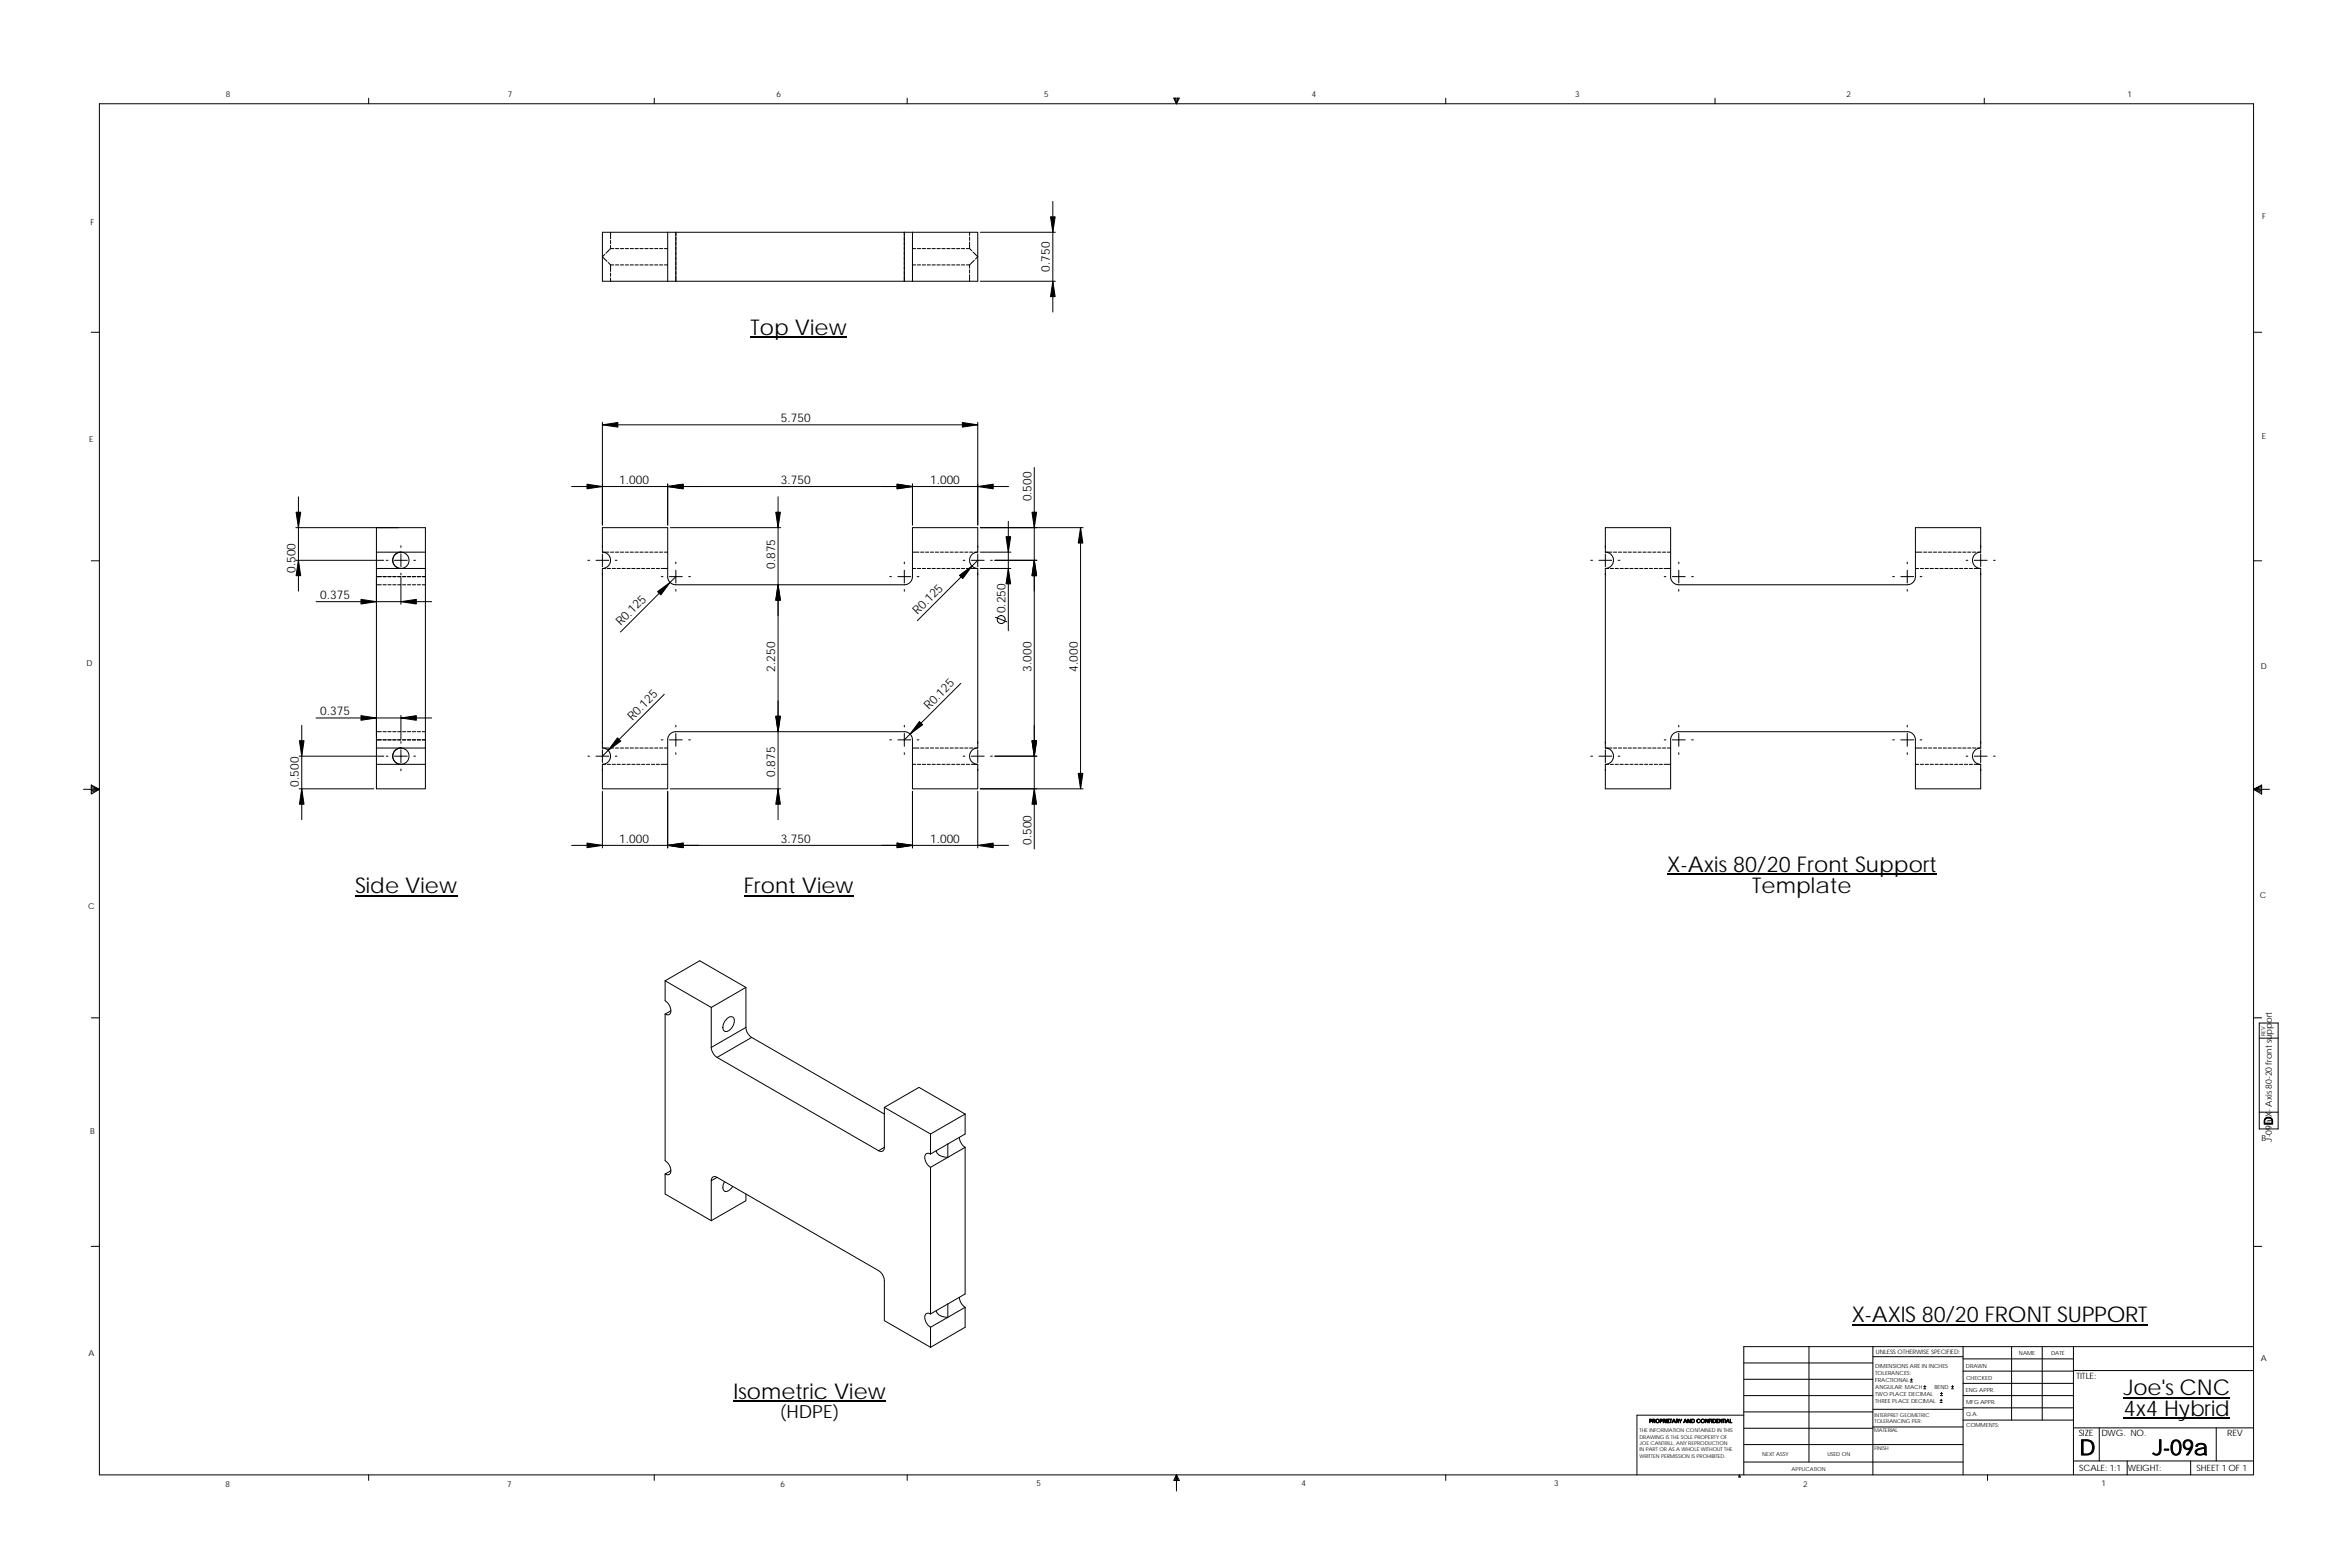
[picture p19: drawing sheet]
<svg xmlns="http://www.w3.org/2000/svg" width="914mm" height="610mm" viewBox="0 0 914 610" stroke-linecap="round" stroke-linejoin="round" font-family="sans-serif">
<defs><g id="words">
<g font-size="8.4">
<text x="292" y="130.2">Top View</text>
<text x="648.7" y="339.1">X-Axis 80/20 Front Support</text>
<text x="138.1" y="347.5">Side View</text>
<text x="289.4" y="347.5">Front View</text>
<text x="681.8" y="347.5">Template</text>
<text x="720.5" y="514.3">X-AXIS 80/20 FRONT SUPPORT</text>
<text x="285.4" y="544.2">Isometric View</text>
<text x="826.3" y="542.7">Joe's CNC</text>
<text x="826.4" y="550.8">4x4 Hybrid</text>
<text x="809.1" y="566.1">D</text>
<text x="837.6" y="566">J-09a</text>
</g>
<text font-size="7" x="303.4" y="551.5">(HDPE)</text>
<g font-size="4.7">
<text x="408.6" y="105.7" transform="rotate(-90 408.6 105.7)">0.750</text>
<text x="303.8" y="164.3">5.750</text>
<text x="240.9" y="188.3">1.000</text>
<text x="303.8" y="188.3">3.750</text>
<text x="361.9" y="188.3">1.000</text>
<text x="401.3" y="195.1" transform="rotate(-90 401.3 195.1)">0.500</text>
<text x="301.6" y="221.4" transform="rotate(-90 301.6 221.4)">0.875</text>
<text x="115" y="222.9" transform="rotate(-90 115 222.9)">0.500</text>
<text x="124.6" y="233">0.375</text>
<text x="357" y="239.3" transform="rotate(-45 357 239.3)">R0.125</text>
<text x="391.2" y="238.5" transform="rotate(-90 391.2 238.5)">0.250</text>
<text x="241.5" y="243.7" transform="rotate(-45 241.5 243.7)">R0.125</text>
<text x="301.6" y="261.2" transform="rotate(-90 301.6 261.2)">2.250</text>
<text x="401.3" y="261.2" transform="rotate(-90 401.3 261.2)">3.000</text>
<text x="419.4" y="261.2" transform="rotate(-90 419.4 261.2)">4.000</text>
<text x="124.6" y="278.3">0.375</text>
<text x="246.1" y="280.4" transform="rotate(-45 246.1 280.4)">R0.125</text>
<text x="361.4" y="276.2" transform="rotate(-45 361.4 276.2)">R0.125</text>
<text x="116.3" y="306" transform="rotate(-90 116.3 306)">0.500</text>
<text x="301.6" y="302.1" transform="rotate(-90 301.6 302.1)">0.875</text>
<text x="240.9" y="327.9">1.000</text>
<text x="303.8" y="327.9">3.750</text>
<text x="361.9" y="327.9">1.000</text>
<text x="401.3" y="328.7" transform="rotate(-90 401.3 328.7)">0.500</text>
<text x="884.3" y="437.8" transform="rotate(-90 884.3 437.8)">D</text>
</g>
<g font-size="3.4">
<text x="884" y="444.1" transform="rotate(-90 884 444.1)">J-09a X- Axis 80-20 front support</text>
<text x="808" y="536.6">TITLE:</text>
<text x="808.8" y="558.6">SIZE</text>
<text x="817.6" y="558.7">DWG. NO.</text>
<text x="866.6" y="558.8">REV</text>
<text x="809" y="572.2">SCALE: 1:1</text>
<text x="827.9" y="572.3">WEIGHT:</text>
<text x="854.7" y="572.2">SHEET 1 OF 1</text>
</g>
<g font-size="3.2">
<text x="87.9" y="37.9">8</text>
<text x="197.7" y="37.8">7</text>
<text x="302.2" y="37.8">6</text>
<text x="406.3" y="37.9">5</text>
<text x="510.4" y="37.7">4</text>
<text x="612.9" y="37.8">3</text>
<text x="718.5" y="37.8">2</text>
<text x="827.8" y="37.8">1</text>
<text x="35.3" y="87.4">F</text>
<text x="880.3" y="85.2">F</text>
<text x="34.7" y="172">E</text>
<text x="880.1" y="170.9">E</text>
<text x="33.6" y="259.1">D</text>
<text x="879.6" y="260.4">D</text>
<text x="34.2" y="353.5">C</text>
<text x="879.3" y="349.5">C</text>
<text x="35.1" y="441.2">B</text>
<text x="880" y="444.1">B</text>
<text x="34.4" y="527.5">A</text>
<text x="879.7" y="529.4">A</text>
<text x="87.7" y="578.3">8</text>
<text x="197.3" y="578.4">7</text>
<text x="303.7" y="578.3">6</text>
<text x="403.3" y="578.2">5</text>
<text x="506.4" y="578.2">4</text>
<text x="604.7" y="578.3">3</text>
<text x="701.6" y="578.3">2</text>
<text x="817.8" y="578.3">1</text>
</g>
<text font-size="2.4" x="729.9" y="526.8">UNLESS OTHERWISE SPECIFIED:</text>
<g font-size="2.2">
<text x="785.6" y="527.2">NAME</text>
<text x="798.1" y="527.3">DATE</text>
<text x="729.7" y="532.3">DIMENSIONS ARE IN INCHES</text>
<text x="765" y="532">DRAWN</text>
<text x="729.7" y="535">TOLERANCES:</text>
<text x="729.7" y="537.7">FRACTIONAL</text>
<text x="765" y="536.9">CHECKED</text>
<text x="729.7" y="545.6">THREE PLACE DECIMAL</text>
<text x="729.7" y="542.9">TWO PLACE DECIMAL</text>
<text x="729.7" y="540.3">ANGULAR: MACH</text>
<text x="752.7" y="540.3">BEND</text>
<text x="764.9" y="541.5">ENG APPR.</text>
<text x="765" y="551">Q.A.</text>
<text x="765.1" y="546.3">MFG APPR.</text>
<text x="765" y="555.2">COMMENTS:</text>
</g>
<g font-size="2.1">
<text x="685.7" y="566.3">NEXT ASSY</text>
<text x="711" y="566.3">USED ON</text>
<text x="697.1" y="572.1">APPLICATION</text>
</g>
<g font-size="2">
<text x="881.4" y="403.1" transform="rotate(-90 881.4 403.1)">REV</text>
<text x="729.4" y="551.2">INTERPRET GEOMETRIC</text>
<text x="637.9" y="557.1">THE INFORMATION CONTAINED IN THIS</text>
<text x="641.7" y="553.5">PROPRIETARY AND CONFIDENTIAL</text>
<text x="729.3" y="557.3">MATERIAL</text>
<text x="729.4" y="553.7">TOLERANCING PER:</text>
<text x="637.9" y="562.1">JOE CANTRILL, ANY REPRODUCTION</text>
<text x="637.9" y="559.6">DRAWING IS THE SOLE PROPERTY OF</text>
<text x="637.9" y="567.2">WRITTEN PERMISSION IS PROHIBITED.</text>
<text x="637.9" y="564.7">IN PART OR AS A WHOLE WITHOUT THE</text>
<text x="729.3" y="564.1">FINISH</text>
</g>
</g></defs>
<g fill="none" stroke="#000" stroke-width=".39">
<path d="M143.4 38.2v2.2M254.6 38.2v2.2M353 38.2v2.2M456.7 38.2h2.2l-1.1 2.2zM456.9 38.2l.9 2.2M457.4 38.2l.4 2.2M458.1 38.2l-.3 2.2M458.4 38.2l-.6 2.2M562.5 38.2v2.2M667.3 38.2v2.2M772.1 38.2v2.2M38.7 40.4h838.2v533.4h-838.2z"/>
<path d="M409.7 78.4v43M235.3 99l-.9 .9 1.8 1.8M236.6 97.6l-.9 .9M237.6 96.7h1.2M237.6 96.7l-.9 .9M237.6 90.4v2.5M237.6 93.5v1.3M237.6 95.4v1.3M239.5 96.7h1.2M241.4 96.7h1.3M243.3 96.7h1.3M245.2 96.7h1.3"/>
<path d="M247.1 96.7h1.3M249 96.7h1.3M250.9 96.7h1.3M252.8 96.7h1.3M254.7 96.7h1.3M256.6 96.7h1.3M258.5 96.7h1.3M259.8 90.4h3.2M259.8 90.4h-25.4v19h25.4M259.8 90.4v19M263 90.4v19M263 90.4h88.9"/>
<path d="M351.9 90.4h3.1M351.9 90.4v19M355 96.7h1.3M355 90.4h25.4v19h-25.4M355 90.4v19M357 96.7h1.2M358.9 96.7h1.2M360.8 96.7h1.2M362.7 96.7h1.2M364.6 96.7h1.2M366.5 96.7h1.2M368.4 96.7h1.3"/>
<path d="M370.3 96.7h1.3M372.2 96.7h1.3M374.1 96.7h1.3M376 96.7h1.3M377.3 96.7l.9 .9M377.3 94.2v2.5M377.3 90.4v1.2M377.3 92.3v1.2M378.6 98l.9 .9M379.5 99l.9 .9-.9 .9M381.4 90.4h29.3M236.7 102.2l.9 .9"/>
<path d="M237.6 103.1v2.5M237.6 106.2v1.3M237.6 108.1v1.3M237.6 103.1h1.2M239.5 103.1h1.2M241.4 103.1h1.3M243.3 103.1h1.3M245.2 103.1h1.3M247.1 103.1h1.3M249 103.1h1.3M250.9 103.1h1.3M252.8 103.1h1.3"/>
<path d="M254.7 103.1h1.3M256.6 103.1h1.3M258.5 103.1h1.3M259.8 109.4h3.2M263 107.5v1.9M263 109.4h88.9M351.9 107.5v1.9M351.9 109.4h3.1M355 103.1h1.3M357 103.1h1.2M358.9 103.1h1.2M360.8 103.1h1.2"/>
<path d="M362.7 103.1h1.2M364.6 103.1h1.2M366.5 103.1h1.2M368.4 103.1h1.3M370.3 103.1h1.3M372.2 103.1h1.3M374.1 103.1h1.3M376 103.1h1.3M377.3 106.9v2.5M377.3 103.1v1.2M377.3 105v1.2M379.1 101.2l-1.8 1.9"/>
<path d="M381.4 109.4h29.3M35.5 129.3h3.2M876.9 129.3h3.1M234.4 164.3v40M234.4 165.3h146M380.4 164.3v40M115.2 199.3h1.8l-.9 6zM116.1 193.3v36.7M222.4 189.3h170.1M259.8 188.3v16M302.7 193.3v125.6M355 188.3v16"/>
<path d="M402.4 181.9v148.4M35.5 218.2h3.2M115.1 205.3h50.4v9.5M115.1 218h34.2M116.1 218l.9 6h-1.8zM146.5 214.8v6.3M146.5 205.3v9.5M146.5 214.8h19M150.3 218h.7M153.5 218h5M156 214.8a3.2 3.2 0 0 0-3.2 3.2 3.2 3.2 0 0 0 3.2 3.1M156 214.8a3.2 3.2 0 0 1 3.2 3.2 3.2 3.2 0 0 1-3.2 3.1"/>
<path d="M156 214.8l-1.3 .3-1 .6-.9 1.9 .2 1.4 .7 1.2 1 .7 1.3 .2M156 212.3v.7M156 215.5v5M161 218h.7M165.5 214.8v6.3M228.7 218h.7M231.9 218h5M234.4 214.8l1.3 .3 .9 .6 .7 1 .3 1.3-.3 1.2-.7 1-.9 .7-1.3 .2M234.4 215.5v5M234.4 214.8h2.5M237.6 214.8h1.2M239.4 218h.7"/>
<path d="M239.5 214.8h1.2M241.4 214.8h1.3M243.3 214.8h1.3M245.2 214.8h1.3M247.1 214.8h1.3M249 214.8h1.3M250.9 214.8h1.3M252.8 214.8h1.3M254.7 214.8h1.3M256.6 214.8h1.3M258.5 214.8h1.3M260.8 205.3h43"/>
<path d="M263 218.7v.6M351.9 218.7v.6M355 214.8h2.6M358.2 214.8h1.3M360.1 214.8h1.3M362 214.8h1.3M363.9 214.8h1.3M365.8 214.8h1.3M367.7 214.8h1.3M369.7 214.8h1.2M371.6 214.8h1.2M373.5 214.8h1.2"/>
<path d="M374.8 218h.7M375.4 214.8h1.2M377.3 214.8h1.2M378 218h4.9M379.2 214.8h1.2M380.4 214.8v-9.5h-25.4v19.5l-.9 1.8-1 .6-1.2 .3-89.8-.1-1.4-.8-.9-1.9v-19.4h-25.4v9.5M380.4 214.8l-1.2 .3-1 .6-.9 1.9 .1 1.4 .8 1.2 1 .7 1.2 .2M380.4 215.5v5M380.4 218l-23.5 23.5M381.4 214.8h12M381.4 205.3h40M385.4 218h.7"/>
<path d="M387.1 218h16.4M392.3 202.8v42.6M420.5 205.3v101.6M619 218h.7M622.2 218h4.9M624.6 214.8h2.6M624.6 214.8v-9.5h25.4l.1 19.5 .9 1.8 .9 .6 1.3 .3 89.7-.1 1.5-.8 .9-1.9v-19.4h25.4v9.5M624.6 214.8l1.3 .3 1 .6 .6 1 .3 1.3-.3 1.2-.6 1-1 .7-1.3 .2M624.6 215.5v5M627.8 214.8h1.3M629.6 218h.7M629.7 214.8h1.3"/>
<path d="M631.6 214.8h1.3M633.5 214.8h1.3M635.4 214.8h1.3M637.3 214.8h1.3M639.3 214.8h1.2M641.2 214.8h1.2M643.1 214.8h1.2M645 214.8h1.2M646.9 214.8h1.2M648.8 214.8h1.2M653.2 218.7v.6M742.1 218.7v.6"/>
<path d="M745.3 214.8h2.5M748.5 214.8h1.2M750.4 214.8h1.2M752.3 214.8h1.3M754.2 214.8h1.3M756.1 214.8h1.3M758 214.8h1.3M759.9 214.8h1.3M761.8 214.8h1.3M763.7 214.8h1.3M765 218h.7M765.6 214.8h1.3"/>
<path d="M767.5 214.8h1.3M768.2 218h5M769.4 214.8h1.3M770.7 214.8l-1.3 .3-1 .6-.9 1.9 .2 1.4 .7 1.2 1 .7 1.3 .2v69.9M770.7 215.5v5M775.7 218h.7M876.9 218.2h3.1M123 234.1h45M146.5 221.1v69.9M146.5 221.1h19M146.5 227.5h1.9M146.5 224.3h1.9"/>
<path d="M149 227.5h1.3M149 224.3h1.3M150.9 227.5h1.3M150.9 224.3h1.3M152.8 227.5h1.3M152.8 224.3h1.3M154.7 227.5h1.3M154.7 224.3h1.3M156 223v.6M156 224.6v10.5M156.6 227.5h1.3M156.6 224.3h1.3"/>
<path d="M158.5 227.5h1.3M158.5 224.3h1.3M160.4 227.5h1.3M160.4 224.3h1.3M162.3 227.5h1.3M162.3 224.3h1.3M164.3 227.5h1.2M164.3 224.3h1.2M165.5 221.1v69.9h-9.5M234.4 221.1h1.3M234.4 221.1v69.9M236.3 221.1h1.3"/>
<path d="M238.2 221.1h1.3M240.1 221.1h1.3M242 221.1h1.3M243.9 221.1h1.3M245.8 221.1h1.3M247.7 221.1h1.3M249.6 221.1h1.3M251.5 221.1h1.3M253.4 221.1h1.3M255.4 221.1h1.2M257.3 221.1h2.5M257.3 224.3h.7"/>
<path d="M260.5 224.3h5M263 221.8v5M263 229.3v.7M263 224.3l-21.6 21.6M268 224.3h.6M346.2 224.3h.7M349.4 224.3h5M351.9 221.8v5M351.9 229.3v.7M355 221.1h1.3M356.9 224.3h.6M357 221.1h1.2"/>
<path d="M358.9 221.1h1.2M360.8 221.1h1.2M362.7 221.1h1.2M364.6 221.1h1.2M366.5 221.1h1.2M368.4 221.1h1.3M370.3 221.1h1.3M372.2 221.1h1.3M374.1 221.1h1.3M376 221.1h1.3M377.9 221.1h2.5M380.4 221.1v69.9"/>
<path d="M381.4 221.1h12M624.6 221.1h1.3M624.6 221.1v69.9M626.6 221.1h1.2M628.5 221.1h1.2M630.4 221.1h1.2M632.3 221.1h1.2M634.2 221.1h1.2M636.1 221.1h1.2M638 221.1h1.3M639.9 221.1h1.3M641.8 221.1h1.3"/>
<path d="M643.7 221.1h1.3M645.6 221.1h1.3M647.5 221.1h2.5M647.6 224.3h.6M650.7 224.3h5M653.2 221.8v5M653.2 229.3v.7M658.2 224.3h.7M736.5 224.3h.6M739.6 224.3h5M742.1 221.8v5M742.1 229.3v.7"/>
<path d="M745.3 221.1h1.3M747.1 224.3h.7M747.2 221.1h1.3M749.1 221.1h1.3M751 221.1h1.3M752.9 221.1h1.3M754.8 221.1h1.3M756.7 221.1h1.3M758.6 221.1h1.3M760.5 221.1h1.3M762.4 221.1h1.3M764.3 221.1h1.3"/>
<path d="M766.3 221.1h1.2M768.2 221.1h2.5M770.7 223v.6M387.3 240.1l4.5 1.8M123 279.3h45M156 278.3v9.2M258.5 270.1l-24.1 24.1M373.8 265.9l-21.9 21.9M116.4 294.2h32.9M116.5 288.2h1.8l-.9 6zM117.4 282.2v36.7M146.5 297.3v9.6h19v-9.6"/>
<path d="M146.5 291v6.3M146.5 297.3h19M146.5 291h9.5M146.5 284.6h1.9M146.5 287.8h1.9M149 284.6h1.3M149 287.8h1.3M150.3 294.2h.7M150.9 284.6h1.3M150.9 287.8h1.3M152.8 284.6h1.3M152.8 287.8h1.3"/>
<path d="M153.5 294.2h5M154.7 284.6h1.3M154.7 287.8h1.3M156 291a3.2 3.2 0 0 0-3.2 3.2 3.2 3.2 0 0 0 3.2 3.1M156 291a3.2 3.2 0 0 1 3.2 3.2 3.2 3.2 0 0 1-3.2 3.1M156 291l-1.3 .3-1 .6-.9 1.9 .2 1.4 .7 1.2 1 .7 1.3 .2M156 288.5v.7M156 291.7v5M156 299.2v.6M156.6 284.6h1.3M156.6 287.8h1.3M158.5 284.6h1.3"/>
<path d="M158.5 287.8h1.3M160.4 284.6h1.3M160.4 287.8h1.3M161 294.2h.7M162.3 284.6h1.3M162.3 287.8h1.3M164.3 284.6h1.2M164.3 287.8h1.2M165.5 291v6.3M228.7 294.2h.7M231.9 294.2h5M234.4 297.3v9.6h25.4v-19.4l.9-1.9 1.9-1 90.1 .1 1.4 .9 .9 1.9v19.4h25.4v-9.6"/>
<path d="M234.4 291l1.3 .3 .9 .6 .7 1 .3 1.3-.3 1.2-.7 1-.9 .7-1.3 .2M234.4 297.3h1.3M234.4 291.7v5M234.4 291h2.5M236.3 297.3h1.3M237.6 291h1.2M238.2 297.3h1.3M239.4 294.2h.7M239.5 291h1.2M240.1 297.3h1.3M241.4 291h1.3M242 297.3h1.3"/>
<path d="M243.3 291h1.3M243.9 297.3h1.3M245.2 291h1.3M245.8 297.3h1.3M247.1 291h1.3M247.7 297.3h1.3M249 291h1.3M249.6 297.3h1.3M250.9 291h1.3M251.5 297.3h1.3M252.8 291h1.3M253.4 297.3h1.3"/>
<path d="M254.7 291h1.3M255.4 297.3h1.2M256.6 291h1.3M257.3 297.3h2.5M257.3 287.8h.7M258.5 291h1.3M260.5 287.8h5M263 282.2v.6M263 285.3v5M263 292.8v.7M268 287.8h.6M346.2 287.8h.7"/>
<path d="M349.4 287.8h5M351.9 282.2v.6M351.9 285.3v5M351.9 292.8v.7M355 297.3h1.3M355 291h2.6M356.9 287.8h.6M357 297.3h1.2M358.2 291h1.3M358.9 297.3h1.2M360.1 291h1.3M360.8 297.3h1.2"/>
<path d="M362 291h1.3M362.7 297.3h1.2M363.9 291h1.3M364.6 297.3h1.2M365.8 291h1.3M366.5 297.3h1.2M367.7 291h1.3M368.4 297.3h1.3M369.7 291h1.2M370.3 297.3h1.3M371.6 291h1.2M372.2 297.3h1.3"/>
<path d="M373.5 291h1.2M374.1 297.3h1.3M374.8 294.2h.7M375.4 291h1.2M376 297.3h1.3M377.3 291h1.2M377.9 297.3h2.5M378 294.2h4.9M379.2 291h1.2M380.4 291l-1.2 .3-1 .6-.9 1.9 .1 1.4 .8 1.2 1 .7 1.2 .2M380.4 291.7v5M385.4 294.2h.7"/>
<path d="M387.1 294.2h16.4M619 294.2h.7M622.2 294.2h4.9M624.6 291h2.6M624.6 297.3v9.6h25.4v-19.4l1-1.9 1.4-.9 90.1-.1 1.9 1 .9 1.9v19.4h25.4v-9.6M624.6 291l1.3 .3 1 .6 .6 1 .3 1.3-.3 1.2-.6 1-1 .7-1.3 .2M624.6 297.3h1.3M624.6 291.7v5M626.6 297.3h1.2M627.8 291h1.3M628.5 297.3h1.2M629.6 294.2h.7"/>
<path d="M629.7 291h1.3M630.4 297.3h1.2M631.6 291h1.3M632.3 297.3h1.2M633.5 291h1.3M634.2 297.3h1.2M635.4 291h1.3M636.1 297.3h1.2M637.3 291h1.3M638 297.3h1.3M639.3 291h1.2M639.9 297.3h1.3"/>
<path d="M641.2 291h1.2M641.8 297.3h1.3M643.1 291h1.2M643.7 297.3h1.3M645 291h1.2M645.6 297.3h1.3M646.9 291h1.2M647.5 297.3h2.5M647.6 287.8h.6M648.8 291h1.2M650.7 287.8h5M653.2 282.2v.6"/>
<path d="M653.2 285.3v5M653.2 292.8v.7M658.2 287.8h.7M736.5 287.8h.6M739.6 287.8h5M742.1 282.2v.6M742.1 285.3v5M742.1 292.8v.7M745.3 297.3h1.3M745.3 291h2.5M747.1 287.8h.7M747.2 297.3h1.3"/>
<path d="M748.5 291h1.2M749.1 297.3h1.3M750.4 291h1.2M751 297.3h1.3M752.3 291h1.3M752.9 297.3h1.3M754.2 291h1.3M754.8 297.3h1.3M756.1 291h1.3M756.7 297.3h1.3M758 291h1.3M758.6 297.3h1.3"/>
<path d="M759.9 291h1.3M760.5 297.3h1.3M761.8 291h1.3M762.4 297.3h1.3M763.7 291h1.3M764.3 297.3h1.3M765 294.2h.7M765.6 291h1.3M766.3 297.3h1.2M767.5 291h1.3M768.2 297.3h2.5M768.2 294.2h5"/>
<path d="M769.4 291h1.3M770.7 291l-1.3 .3-1 .6-.9 1.9 .2 1.4 .7 1.2 1 .7 1.3 .2M770.7 288.5v.7M770.7 291.7v5M775.7 294.2h.7M32.5 307.1h6.2M35.5 305.4l3.2 1.7-3.2 1.8zM35.5 305.9l3.2 1.2M35.5 306.5l3.2 .6M38.7 307.1l-3.2 1.1M38.7 307.1l-3.2 .5M116.4 306.9h29.1"/>
<path d="M117.4 306.9l.9 6h-1.8zM234.4 307.9v22M259.8 307.9v22M260.8 306.9h43M355 307.9v22M380.4 307.9v22M381.4 306.9h40M876.9 307.1h6.2M876.9 307.1l3.1 .5M876.9 307.1l3.1 1.1M880 305.9l-3.1 1.2 3.1-1.7v3.5l-3.1-1.8M880 306.5l-3.1 .6"/>
<path d="M222.4 328.9h170.1M35.5 396h3.2M258.8 381.6v7.7a4 4 0 0 1 1.7 5.3l-.8 .2-.9-.3M258.8 394.5v57a4 4 0 0 1 1.7 5.3l-.8 .2-.9-.3M258.8 381.6l13.5-7.8 17.9 10.3M258.8 381.6l18 10.3M261 393.2l-2.2 1.3M276.8 391.9v15.6M282.8 396.3a1.63 1.63 0 0 1 2.3-.7 1.63 1.63 0 0 1 .5 2.3 3.6 3.6 0 0 1-3.6 3.3 3.4 3.4 0 0 1 .8-4.9zM290.2 384.1v15.6M290.2 399.7l-13.4 7.8M290.2 384.1l-13.4 7.8"/>
<path d="M290.2 399.7a5 5 0 0 0 2.3 3.9M876.9 396h3.1M879.1 398h7.3v41.2h-7.3zM276.8 407.5a5 5 0 0 0 2.2 3.9M279 411.4l62.9 36.3M292.5 403.6l-13.5 7.8M292.5 403.6l51.6 29.8M879.1 403.9h7.3M344.1 430.8v15.5M344.1 430.8l13.5-7.8 17.9 10.4M344.1 430.8l18 10.4M375.5 433.4l-13.4 7.8"/>
<path d="M375.5 433.4v7.8l-13.4 7.7M879.1 432.7h7.3M258.8 456.7v7.8l18 10.4M261 455.4l-2.2 1.3M276.8 459.3v15.6M279 458l62.9 36.3a4.9 4.9 0 0 1 2.2 3.9v15.6l18 10.3M279 458l-.4-.2a1.33 1.33 0 0 0-1.8 1.5M279 458l-2.2 1.3M281.9 459.7l-.6 1.7a1.55 1.55 0 0 0 .7 2 1.55 1.55 0 0 0 2.1-.6l1-1.3M344.1 446.3a1.37 1.37 0 0 1-.6 1.5 1.37 1.37 0 0 1-1.6-.1M344.1 446.3l-2.2 1.4M362.1 448.9a1.53 1.53 0 0 0-2 .2 1.53 1.53 0 0 0-.2 2l.9 1.8 1.3 1.2"/>
<path d="M362.1 441.2v7.7M362.1 454.1v57.1M368.8 445.1v5.1a4.2 4.2 0 0 1-4.5-2.5M373.3 442.5a5.1 5.1 0 0 0 2.2 3.8M375.5 446.3l-13.4 7.8M375.5 446.3v57.1l-6.7 3.9M290.2 464.5v2.6l-13.4 7.8M35.5 484.9h3.2M876.9 484.9h3.1M362.1 511.2a1.54 1.54 0 0 0-2 .1 1.54 1.54 0 0 0-.2 2l.9 1.8 1.3 1.2M362.1 516.3v7.8M364.3 509.9a3.9 3.9 0 0 0 4.5 2.6"/>
<path d="M368.8 507.3v5.2M368.8 507.3l-6.7 3.9M368.8 512.5l-6.7 3.8M373.3 504.7a5 5 0 0 0 2.2 3.9M375.5 508.6l-6.7 3.9M375.5 508.6v7.7l-13.4 7.8M678.5 536.6h50.2M678.5 530.2h50.2M703.9 523.9v44.9M728.7 527.8h35.1M728.7 523.9v49.9M743.3 537.6h.8"/>
<path d="M743.3 536.8h.8M743.7 536.4v.8M748.5 539.4h.9M749 539v.9M759.3 539.4h.9M759.7 539v.9M763.8 523.9v49.9M763.8 538.2h43M763.8 533.4h43M763.8 528.6h43M782.7 523.9v28.6M794.6 523.9v28.6"/>
<path d="M806.8 523.9v49.9M806.8 533.2h70.1M876.9 523.9h-198.4v49.9M678.5 555.6h50.2M678.5 549.3h50.2M678.5 542.9h50.2M678.5 550.5h-41.6v23.3M728.7 555.1h35.1M728.7 548.3h35.1M748.5 540.3h.9M754.9 545.6h.8M754.9 544.7h.8"/>
<path d="M755 542.9h.9M755 542.1h.9M755.3 544.3v.8M755.5 541.7v.8M759.3 540.3h.9M763.8 552.4h43M763.8 542.9h43M763.8 547.7h43M806.8 555.5h70.1M816.8 555.5v12.8M862.4 555.5v12.8M143.4 573.8v2.1"/>
<path d="M254.6 573.8v2.1M353 573.8v2.1M457.8 573.8l1.1 2.1h-2.2zM457.8 573.8v6.3M457.8 573.8l.6 2.1M457.8 573.8l-.9 2.1M457.8 573.8l-.4 2.1M457.8 573.8l.3 2.1M562.5 573.8v2.1M676.8 573.8l.4 .8h-.7zM678.5 568.8h85.3M678.5 562h85.3"/>
<path d="M773.4 573.8v2.1M806.8 568.3h70.1M827.7 568.3v5.5M852.4 568.3v5.5"/>
<circle cx="389.6" cy="241" r="1.56"/>
</g>
<g fill="#000" stroke="#000" stroke-width=".39">
<path d="M408.8 84.3h1.8l-.9 6.1zM409.7 109.4l.9 6h-1.8zM234.4 165.3l6-.9v1.8zM374.5 164.4l5.9 .9-5.9 .9zM228.4 188.4l6 .9-6 .9zM259.8 189.3l6-.9v1.8zM349.1 188.4l5.9 .9-5.9 .9zM380.4 189.3l6.1-.9v1.8zM301.9 199.3h1.8l-1 6zM391.5 208.8h1.8l-1 6zM401.6 199.3h1.8l-1 6zM402.4 218l1 6h-1.8z"/>
<path d="M420.5 205.3l.8 6h-1.8zM140.5 233.2l6 .9-6 .9zM156 234.1l6-.9v1.8zM255.9 230.2l4.8-3.6-3.6 4.8zM302.7 227.5l1 6h-1.8zM373.3 223.8l4.9-3.6-3.6 4.9zM392.3 221.1l1 6h-1.8zM140.5 278.4l6 .9-6 .9zM156 279.3l6-.9v1.8zM240.3 287l1.2 1.3-4.9 3.6zM301.9 278.6h1.8l-1 6zM357.7 280.7l1.3 1.3-4.9 3.6z"/>
<path d="M401.6 288.2h1.8l-1 6zM302.7 306.9l1 6h-1.8zM402.4 306.9l1 6h-1.8zM419.5 300.9h1.8l-.8 6zM228.4 328l6 .9-6 .9zM259.8 328.9l6-.9v1.8zM349.1 328l5.9 .9-5.9 .9zM380.4 328.9l6.1-.9v1.8z"/>
</g>
<path d="M115.2 199.3h1.8l-.9 6zM116.1 218l.9 6h-1.8zM116.5 288.2h1.8l-.9 6zM117.4 306.9l.9 6h-1.8z" fill="#000"/>
<path d="M292 131h37.5v.4h-37.5zM648.7 339.9h105v.5h-105zM138.1 348.3h39.8v.5h-39.8zM289.4 348.3h42.8v.5h-42.8zM720.5 515.2h115.1v.4h-115.1zM285.4 545h59.3v.4h-59.3zM826.3 543.5h41.4v.5h-41.4zM826.4 551.6h41.3v.5h-41.3z" fill="#000"/>
<use href="#words"/>
</svg>
